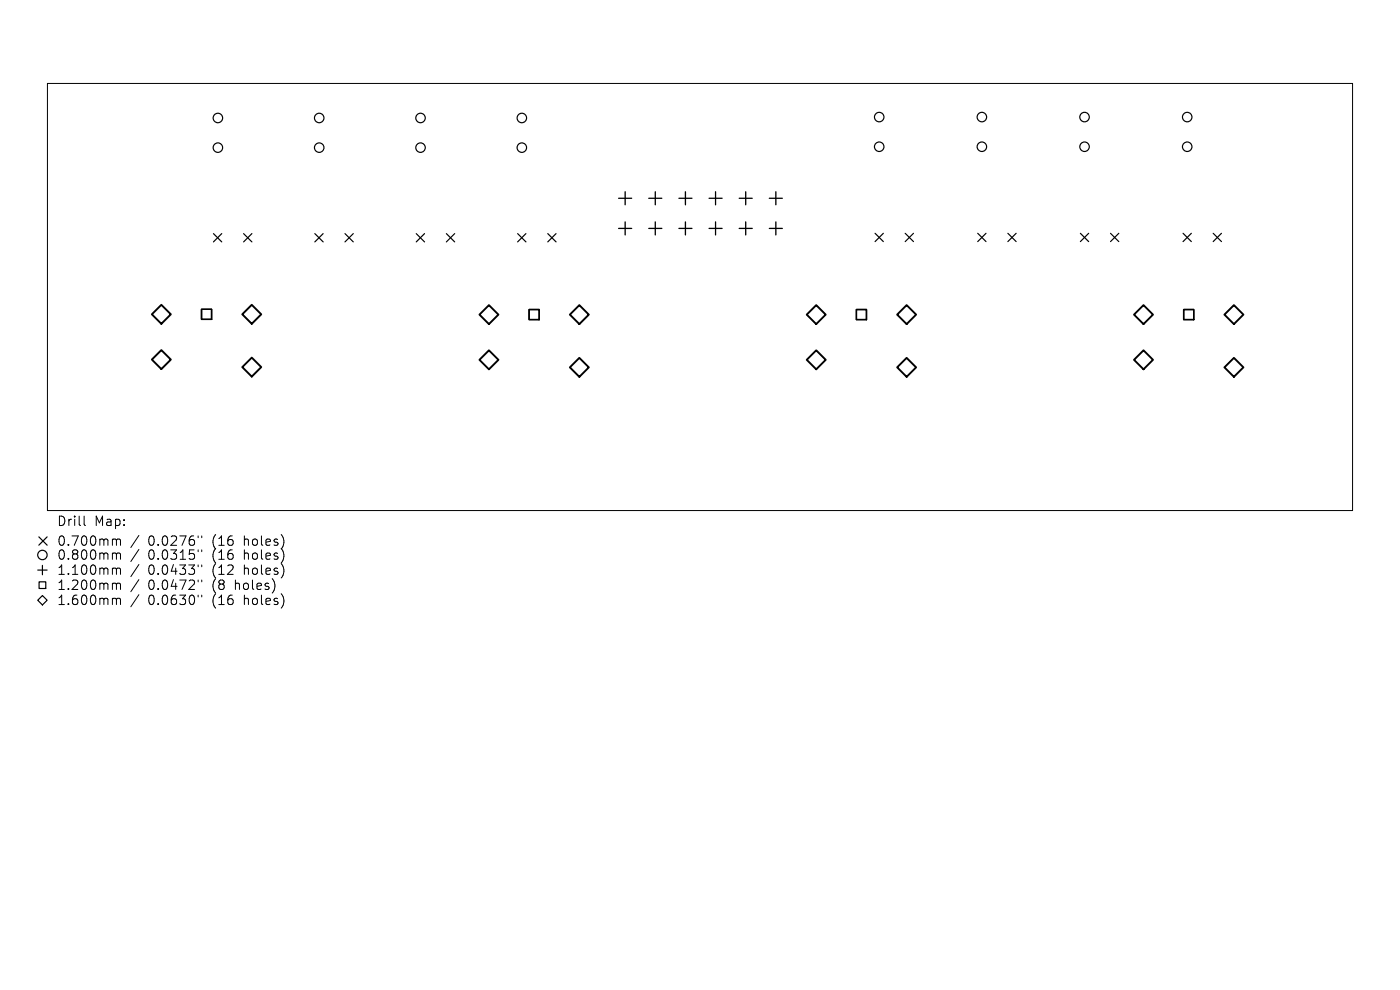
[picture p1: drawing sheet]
<svg xmlns="http://www.w3.org/2000/svg" width="297mm" height="210mm" viewBox="0 0 297 210" stroke-linecap="round" stroke-linejoin="round" font-family="sans-serif">
<defs><g id="words">
<g font-size="2.8">
<text x="12" y="111.9">Drill</text>
<text x="20" y="111.9">Map:</text>
<text x="12" y="116.1">0.700mm</text>
<text x="12" y="119">0.800mm</text>
<text x="31.4" y="116.1">0.0276&quot;</text>
<text x="31.4" y="119">0.0315&quot;</text>
<text x="45.2" y="116.1">(16</text>
<text x="45.2" y="119">(16</text>
<text x="52" y="116.1">holes)</text>
<text x="52" y="119">holes)</text>
<text x="12" y="122.2">1.100mm</text>
<text x="12" y="125.4">1.200mm</text>
<text x="31.4" y="122.2">0.0433&quot;</text>
<text x="31.4" y="125.4">0.0472&quot;</text>
<text x="45.2" y="122.2">(12</text>
<text x="45.2" y="125.4">(8</text>
<text x="50.1" y="125.4">holes)</text>
<text x="52" y="122.2">holes)</text>
<text x="12" y="128.6">1.600mm</text>
<text x="31.4" y="128.6">0.0630&quot;</text>
<text x="45.2" y="128.6">(16</text>
<text x="52" y="128.6">holes)</text>
</g>
</g></defs>
<g fill="none" stroke="#000" stroke-width=".21">
<path d="M10.1 17.7h276.8v90.6h-276.8zM17.8 109.5v1.7l.3 .3M24.1 114.3l.5 .1 .1 .2M24.1 117.3h.3l.3 .3M24.7 114.6l.3-.3 .5 .1 .1 1.3M24.7 114.6v1.1M24.7 117.6v1M24.7 117.6l.3-.3 .5 .1 .1 1.2M29.5 113.6l-1.7 2.6M29.5 116.5l-1.7 2.6M29.5 119.7l-1.7 2.6M42 113.7v.4"/>
<path d="M42 116.6v.4M42 119.8v.4M42.8 113.7v.4M42.8 116.6v.4M42.8 119.8v.4M24.1 120.5l.5 .1 .1 .2M24.1 123.7l.5 .1 .1 .2M24.1 126.9l.5 .1 .1 .2M24.7 120.8v1M24.7 124v1M24.7 127.2v1M24.7 120.8l.3-.3 .5 .1 .1 1.2"/>
<path d="M24.7 124l.3-.3 .5 .1 .1 1.2M24.7 127.2l.3-.3 .5 .1 .1 1.2M29.5 122.9l-1.7 2.6M29.5 126.1l-1.7 2.6M42 123v.4M42 126.2v.4M42.8 123v.4M42.8 126.2v.4"/>
</g>
<g fill="none" stroke="#000" stroke-width=".25">
<path d="M45.3 49.6l1.7 1.7M47 49.6l-1.7 1.7M51.7 49.6l1.7 1.7M53.4 49.6l-1.7 1.7M66.8 49.6l1.8 1.7M68.6 49.6l-1.8 1.7M73.2 49.6l1.7 1.7M74.9 49.6l-1.7 1.7M88.3 49.6l1.8 1.7M90.1 49.6l-1.8 1.7M94.7 49.6l1.8 1.7M96.5 49.6l-1.8 1.7"/>
<path d="M109.8 49.6l1.8 1.7M111.6 49.6l-1.8 1.7M116.2 49.6l1.8 1.7M118 49.6l-1.8 1.7M185.6 49.5l1.8 1.8M187.4 49.5l-1.8 1.8M192 49.5l1.8 1.8M193.8 49.5l-1.8 1.8M207.4 49.5l1.8 1.8M209.2 49.5l-1.8 1.8M213.8 49.5l1.8 1.8M215.6 49.5l-1.8 1.8"/>
<path d="M229.2 49.5l1.8 1.8M231 49.5l-1.8 1.8M235.6 49.5l1.8 1.8M237.4 49.5l-1.8 1.8M251 49.5l1.7 1.8M252.7 49.5l-1.7 1.8M257.4 49.5l1.7 1.8M259.1 49.5l-1.7 1.8M8.2 113.9l1.8 1.7M9 119.9v2M10 113.9l-1.8 1.7M8 127.3l1-1 1 1-1 1z"/>
<path d="M8 120.9h2M8.3 123.4h1.4v1.4h-1.4z"/>
<circle cx="46.2" cy="31.3" r="1.01"/>
<circle cx="46.2" cy="25" r="1.01"/>
<circle cx="67.7" cy="31.3" r="1.01"/>
<circle cx="67.7" cy="25" r="1.01"/>
<circle cx="89.2" cy="31.3" r="1.01"/>
<circle cx="89.2" cy="25" r="1.01"/>
<circle cx="110.7" cy="31.3" r="1.01"/>
<circle cx="110.7" cy="25" r="1.01"/>
<circle cx="186.5" cy="24.8" r="1.01"/>
<circle cx="186.5" cy="31.1" r="1.01"/>
<circle cx="208.3" cy="24.8" r="1.01"/>
<circle cx="208.3" cy="31.1" r="1.01"/>
<circle cx="230.1" cy="24.8" r="1.01"/>
<circle cx="230.1" cy="31.1" r="1.01"/>
<circle cx="251.9" cy="24.8" r="1.01"/>
<circle cx="251.9" cy="31.1" r="1.01"/>
<circle cx="9" cy="117.7" r="1"/>
</g>
<g fill="none" stroke="#000" stroke-width=".28">
<path d="M131.2 42.1h2.8M131.2 48.5h2.8M132.6 40.7v2.7M132.6 47.1v2.7M137.6 42.1h2.8M137.6 48.5h2.8M139 40.7v2.7M139 47.1v2.7M144 42.1h2.8M144 48.5h2.8M145.4 40.7v2.7M145.4 47.1v2.7"/>
<path d="M150.4 42.1h2.8M150.4 48.5h2.8M151.8 40.7v2.7M151.8 47.1v2.7M156.8 42.1h2.8M156.8 48.5h2.8M158.2 40.7v2.7M158.2 47.1v2.7M163.2 42.1h2.8M163.2 48.5h2.8M164.6 40.7v2.7M164.6 47.1v2.7"/>
</g>
<path d="M42.8 65.6h2.1v2.1h-2.1zM112.2 65.7h2.2v2.1h-2.2zM181.7 65.7h2.1v2.1h-2.1zM251.1 65.7h2.1v2.1h-2.1z" fill="none" stroke="#000" stroke-width=".3"/>
<g fill="none" stroke="#000" stroke-width=".4">
<path d="M32.2 66.7l2-2 2 2-2 2zM32.2 76.3l2-2 2 2-2 2zM51.4 66.7l2-2 2 2-2 2zM53.4 75.9l2 2-2 2-2-2zM101.7 76.3l2-2 2 2-2 2zM103.7 64.7l2 2-2 2.1-2-2.1zM120.9 77.9l2-2 2 2-2 2zM122.9 64.7l2 2-2 2.1-2-2.1zM171.1 76.3l2.1-2 2 2-2 2zM173.2 64.7l2 2-2 2.1-2.1-2.1zM190.3 77.9l2-2 2.1 2-2.1 2zM192.3 64.7l2.1 2-2.1 2.1-2-2.1z"/>
<path d="M240.6 66.7l2-2 2 2-2 2.1zM240.6 76.3l2-2 2 2-2 2zM259.8 77.9l2-2 2 2-2 2zM261.8 64.7l2 2-2 2.1-2-2.1z"/>
</g>
<use href="#words"/>
</svg>
